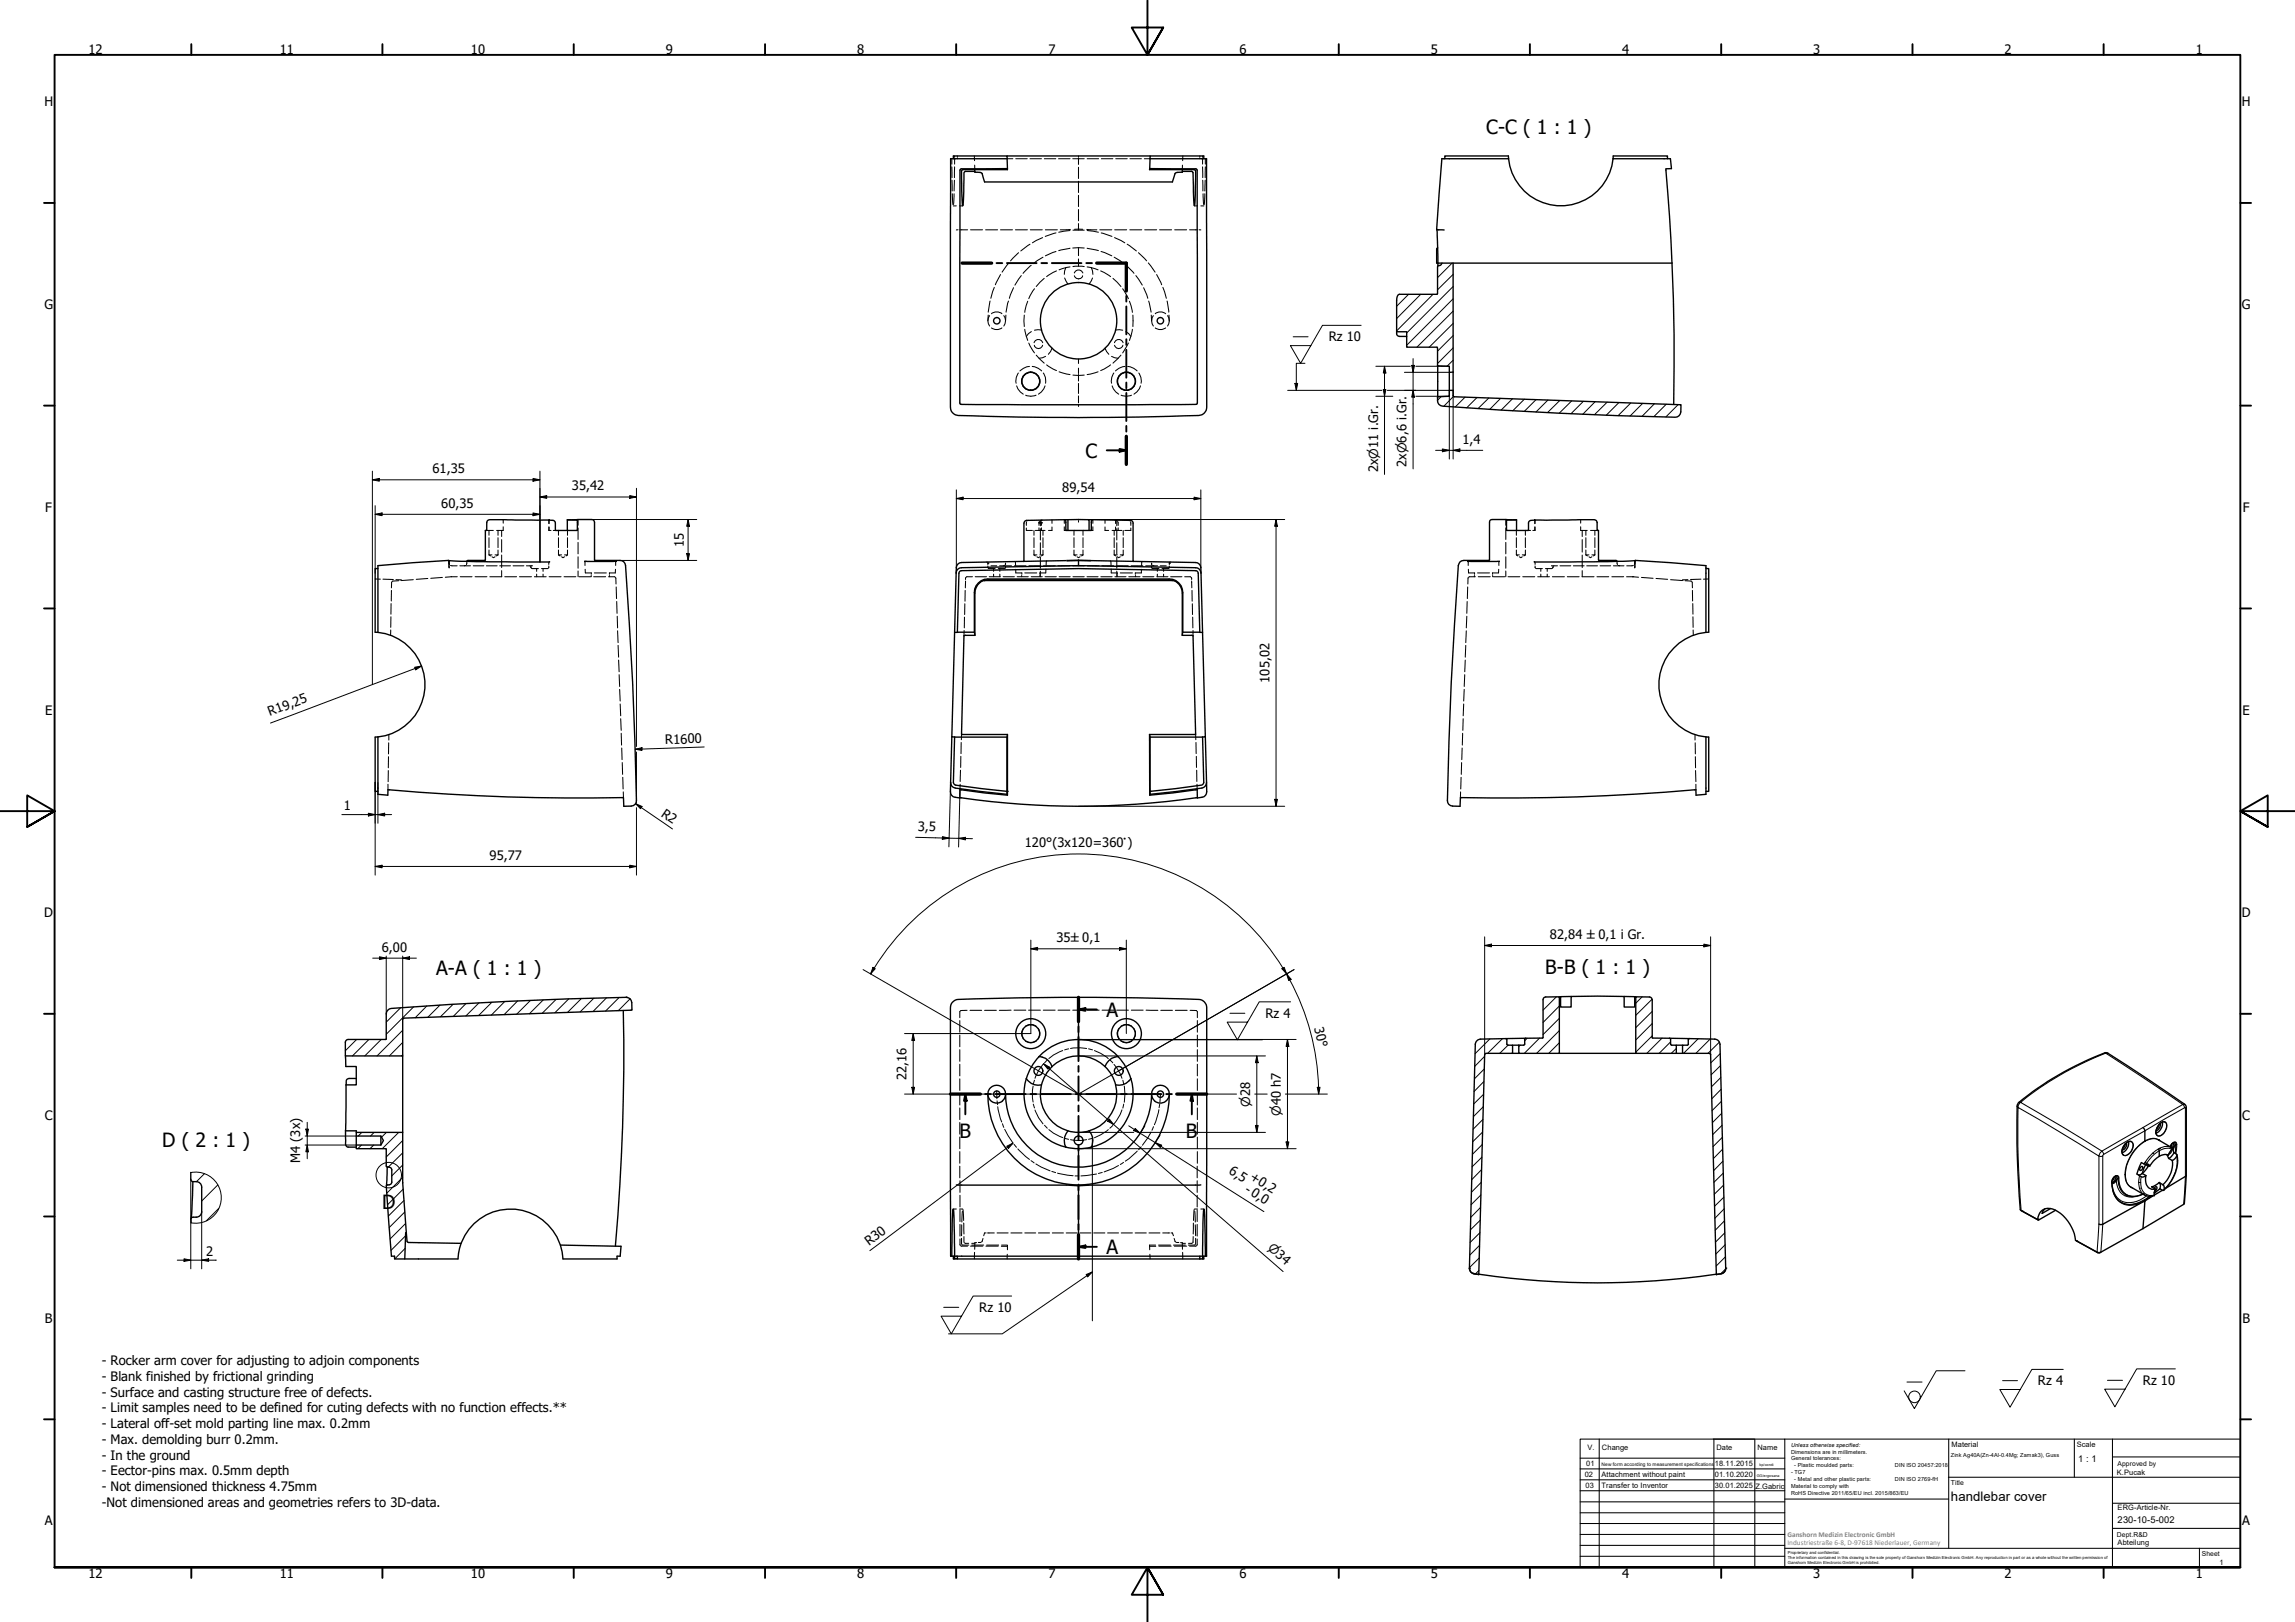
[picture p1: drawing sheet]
<svg xmlns="http://www.w3.org/2000/svg" width="841mm" height="594mm" viewBox="0 0 841 594" stroke-linecap="round" stroke-linejoin="round" font-family="sans-serif">
<defs><g id="words">
<g font-size="7.2">
<text x="544.6" y="49.2">C-C ( 1 : 1 )</text>
<text x="397.8" y="167.6">C</text>
<text x="159.8" y="357.3">A-A ( 1 : 1 )</text>
<text x="566.3" y="356.9">B-B ( 1 : 1 )</text>
<text x="405.4" y="372.4">A</text>
<text x="351.7" y="416.9">B</text>
<text x="434.6" y="416.9">B</text>
<text x="59.4" y="420.2">D ( 2 : 1 )</text>
<text x="140" y="442.7">D</text>
<text x="405.4" y="459.3">A</text>
</g>
<g font-size="4.8">
<text x="32.4" y="19.7">12</text>
<text x="102.5" y="19.7">11</text>
<text x="172.6" y="19.7">10</text>
<text x="244" y="19.7">9</text>
<text x="314.1" y="19.7">8</text>
<text x="384.2" y="19.7">7</text>
<text x="454.2" y="19.7">6</text>
<text x="524.3" y="19.7">5</text>
<text x="594.4" y="19.7">4</text>
<text x="664.5" y="19.7">3</text>
<text x="734.6" y="19.7">2</text>
<text x="804.7" y="19.7">1</text>
<text x="16.3" y="39">H</text>
<text x="821.5" y="39">H</text>
<text x="16.3" y="113.2">G</text>
<text x="821.6" y="113.2">G</text>
<text x="486.9" y="125.1">Rz 10</text>
<text x="535.9" y="162.5">1,4</text>
<text x="158.4" y="173.3">61,35</text>
<text x="505" y="173" transform="rotate(-90 505 173)">2x⌀11 i.Gr.</text>
<text x="515.4" y="171" transform="rotate(-90 515.4 171)">2x⌀6,6 i.Gr.</text>
<text x="209.5" y="179.6">35,42</text>
<text x="161.7" y="186">60,35</text>
<text x="389.3" y="180.2">89,54</text>
<text x="16.6" y="187.4">F</text>
<text x="821.9" y="187.4">F</text>
<text x="250.6" y="200.4" transform="rotate(-90 250.6 200.4)">15</text>
<text x="465.2" y="250.1" transform="rotate(-90 465.2 250.1)">105,02</text>
<text x="16.5" y="261.7">E</text>
<text x="98.9" y="262.4" transform="rotate(-21 98.9 262.4)">R19,25</text>
<text x="821.8" y="261.7">E</text>
<text x="243.8" y="272.5" transform="rotate(-2 243.8 272.5)">R1600</text>
<text x="126" y="296.8">1</text>
<text x="242.1" y="298.8" transform="rotate(35 242.1 298.8)">R2</text>
<text x="336.4" y="304.3" transform="rotate(1 336.4 304.3)">3,5</text>
<text x="375.5" y="310.2">120°(3x120=360°)</text>
<text x="179.4" y="315">95,77</text>
<text x="16.2" y="336">D</text>
<text x="821.5" y="336">D</text>
<text x="387.2" y="345.1">35±0,1</text>
<text x="568" y="344">82,84 ±0,1 i Gr.</text>
<text x="139.9" y="348.5">6,00</text>
<text x="463.7" y="372.8">Rz 4</text>
<text x="481.6" y="376.7" transform="rotate(77 481.6 376.7)">30°</text>
<text x="332.2" y="395.6" transform="rotate(-90 332.2 395.6)">22,16</text>
<text x="16.4" y="410.2">C</text>
<text x="821.7" y="410.2">C</text>
<text x="110" y="426" transform="rotate(-90 110 426)">M4 (3x)</text>
<text x="450.1" y="429.8" transform="rotate(32 450.1 429.8)">6,5</text>
<text x="457.7" y="431.9" transform="rotate(32 457.7 431.9)">+0,2</text>
<text x="455.9" y="436.5" transform="rotate(32 455.9 436.5)">- 0,0</text>
<text x="75.6" y="460">2</text>
<text x="318.5" y="456.3" transform="rotate(-37 318.5 456.3)">R30</text>
<text x="16.4" y="484.5">B</text>
<text x="358.8" y="480.5">Rz 10</text>
<text x="821.8" y="484.5">B</text>
<text x="37.3" y="500">- Rocker arm cover for adjusting to adjoin components</text>
<text x="37.3" y="505.7">- Blank finished by frictional grinding</text>
<text x="746.8" y="507.4">Rz 4</text>
<text x="785.3" y="507.3">Rz 10</text>
<text x="37.3" y="511.5">- Surface and casting structure free of defects.</text>
<text x="37.3" y="517.2">- Limit samples need to be defined for cuting defects with no function effects.**</text>
<text x="37.3" y="523">- Lateral off-set mold parting line max. 0.2mm</text>
<text x="37.3" y="528.8">- Max. demolding burr 0.2mm.</text>
<text x="37.3" y="534.6">- In the ground</text>
<text x="37.3" y="540.3">- Eector-pins max. 0.5mm depth</text>
<text x="37.3" y="546.1">- Not dimensioned thickness 4.75mm</text>
<text x="37.3" y="551.9">-Not dimensioned areas and geometries refers to 3D-data.</text>
<text x="714.9" y="549.6">handlebar cover</text>
<text x="16.4" y="558.7">A</text>
<text x="821.7" y="558.7">A</text>
<text x="32.4" y="577.9">12</text>
<text x="102.5" y="577.9">11</text>
<text x="172.6" y="577.9">10</text>
<text x="244" y="577.9">9</text>
<text x="314.1" y="577.9">8</text>
<text x="384.2" y="577.9">7</text>
<text x="454.2" y="577.9">6</text>
<text x="524.3" y="577.9">5</text>
<text x="594.4" y="577.9">4</text>
<text x="664.5" y="577.9">3</text>
<text x="734.6" y="577.9">2</text>
<text x="804.7" y="577.9">1</text>
</g>
<g font-size="4.6">
<text x="458.2" y="405.3" transform="rotate(-90 458.2 405.3)">⌀28</text>
<text x="469.4" y="408.7" transform="rotate(-90 469.4 408.7)">⌀40 h7</text>
<text x="464.3" y="457.4" transform="rotate(41 464.3 457.4)">⌀34</text>
</g>
<g font-size="3.4">
<text x="761.6" y="535.5">1 : 1</text>
<text x="776" y="557.9">230-10-5-002</text>
</g>
<g font-size="2.7">
<text x="581.8" y="531">V.</text>
<text x="587.1" y="531.1">Change</text>
<text x="629" y="531.1">Date</text>
<text x="644" y="531.1">Name</text>
<text x="715.1" y="530.1">Material</text>
<text x="761" y="530.1">Scale</text>
<text x="581.2" y="536.9">01</text>
<text x="628.4" y="537.1">18.11.2015</text>
<text x="580.8" y="540.8">02</text>
<text x="581" y="545.1">03</text>
<text x="586.9" y="541.1">Attachment without paint</text>
<text x="586.9" y="545.1">Transfer to Inventor</text>
<text x="628.4" y="541.1">01.10.2020</text>
<text x="628.4" y="545.1">30.01.2025</text>
<text x="643.3" y="545.4">Z.Gabric</text>
<text x="775.8" y="540.1">K.Pucak</text>
<text x="776" y="553.1">ERG-Article-Nr.</text>
<text x="776" y="566">Abteilung</text>
<text x="813.4" y="573.2">1</text>
</g>
<g font-size="2.7" fill="#808080">
<text x="655" y="562.9">Ganshorn Medizin Electronic GmbH</text>
<text x="655" y="565.7">Industriestraße 6-8, D-97618 Niederlauer, Germany</text>
</g>
<g font-size="2.5">
<text x="776" y="536.9">Approved by</text>
<text x="714.9" y="543.8">Title</text>
<text x="775.8" y="562.9">Dept.R&amp;D</text>
<text x="806.9" y="569.9">Sheet</text>
</g>
<g font-size="2">
<text x="656.3" y="529.9">Unless otherwise specified:</text>
<text x="656.3" y="532.4">Dimensions are in millimeters.</text>
<text x="714.9" y="533.8">Zink Ag40A(Zn-4Al-0.4Mg; Zamak3), Guss</text>
<text x="656.3" y="534.9">General tolerances:</text>
<text x="656.3" y="539.9">- TG7</text>
<text x="657.5" y="537.4">- Plastic moulded parts:</text>
<text x="694.4" y="537.4">DIN ISO 20457:2018</text>
<text x="656.3" y="544.9">Material to comply with</text>
<text x="657.5" y="542.4">- Metal and other plastic parts:</text>
<text x="694.4" y="542.4">DIN ISO 2769-fH</text>
<text x="656.3" y="547.4">RoHS Directive 2011/65/EU incl. 2015/863/EU</text>
</g>
<text font-size="1.8" x="586.9" y="537">New form according to measurement specifications</text>
<g font-size="1.5">
<text x="655.2" y="569.2">Proprietary and confidential.</text>
<text x="655.2" y="571">The information contained in this drawing is the sole property of Ganshorn Medizin Electronic GmbH. Any reproduction in part or as a whole without the written permission of</text>
<text x="655.2" y="572.9">Ganshorn Medizin Electronic GmbH is prohibited.</text>
</g>
<g font-size="1.3">
<text x="644.8" y="537">kp/condi</text>
<text x="643.8" y="541.1">GG/ergosana</text>
</g>
</g></defs>
<!-- layer: Hatch (ISO) -->
<g fill="none" stroke="#000" stroke-width=".37">
<path d="M532.1 96.4l-5.3 5.3M516.2 107.8l-4.4 4.4M520.6 107.8l-8.8 8.9M525.1 107.8l-13.3 13.4M532.5 118.5l-8.8 8.7M532.5 114l-13.3 13.2M532.5 109.4l-17 17.1M532.5 104.9l-17 17.1M532.5 100.5l-5.7 5.6M532.5 131.9l-2.2 2.2M532.5 127.4l-5.7 5.7M532.5 122.9l-5.7 5.7"/>
<path d="M528.1 145.3l-1.3 1.3M532.6 145.2l-3.5 3.6M536.9 145.5l-3.6 3.6M541.2 145.6l-3.7 3.8M545.6 145.8l-3.9 3.8M549.9 145.9l-4 4.1M554.2 146.1l-4.1 4.1M558.6 146.2l-4.2 4.3M562.9 146.3l-4.3 4.4M567.2 146.5l-4.3 4.4M571.6 146.7l-4.5 4.4M575.9 146.8l-4.5 4.6"/>
<path d="M580.3 147l-4.6 4.5M584.6 147.1l-4.6 4.6M589 147.3l-4.7 4.6M593.3 147.4l-4.7 4.7M597.6 147.6l-4.6 4.6M602 147.7l-4.7 4.7M606.3 147.9l-4.6 4.6M610.6 148.1l-4.5 4.5M615 148.2l-4.5 4.5M146.7 369.2l-5.2 5.2M147.6 377.4l-9.4 9.4M151.6 368.8l-10.1 10"/>
<path d="M156.4 368.5l-4.3 4.3M161.2 368.1l-4.4 4.5M166.1 367.8l-4.7 4.6M170.8 367.6l-4.7 4.7M175.5 367.3l-4.7 4.8M180.3 367.1l-4.9 4.9M185 366.8l-4.9 5M189.7 366.6l-5 5M194.4 366.4l-5 5M199.1 366.2l-5.1 5.1M203.8 366l-5.1 5.1M208.4 365.9l-5.1 5"/>
<path d="M213 365.7l-5 5.1M217.6 365.6l-5 5M222.2 365.5l-4.9 5M226.9 365.4l-5 4.9M230.9 365.9l-4.3 4.3M231.6 369.7l-.4 .3M570.4 365.1l-4.9 4.9M571.4 377.5l-8.3 8.3M571.4 373l-5.9 5.9M571.4 368.5l-5.9 6M601.8 365.1l-2.4 2.3M605.4 366l-6 5.9"/>
<path d="M605.5 374.9l-6.1 6M605.5 379.4l-6.1 6M605.5 370.4l-6.1 6M130.7 380.7l-4.1 4.1M135.2 380.7l-6 6.1M139.7 380.7l-6 6.1M147.6 386.3l-.5 .5M147.6 381.8l-4.9 5M543.8 396.1l-3.6 3.7M543.9 391.6l-3.6 3.5M544 386.9l-3.6 3.7M546 380.5l-5.4 5.4"/>
<path d="M550.5 380.5l-5.4 5.3M552.6 382.8l-3 3M554.3 385.6l-.2 .2M557.1 382.8l-.5 .5M559.6 380.3l-.9 .9M564.2 380.2l-5.6 5.6M571.4 381.9l-3.8 3.9M609.1 380.2l-5.6 5.6M612.2 381.6l-4.2 4.2M614.3 384l-1.8 1.8M622.3 380.5l-5.3 5.3M626.7 380.5l-5.2 5.3"/>
<path d="M630 381.7l-4.1 4.1M630.4 385.9l-3.5 3.4M630.5 390.3l-3.4 3.4M630.6 394.6l-3.4 3.5M630.7 399l-3.4 3.4M132.5 419.4l-1.4 1.3M132.6 414.8l-1.3 1.3M137 419.4l-1.4 1.3M137.1 414.8l-1.3 1.3M141.6 414.8l-1.8 1.7M146.1 414.8l-6 5.9M147.6 417.7l-6.1 6.1"/>
<path d="M543.2 419.2l-3.6 3.6M543.3 414.6l-3.6 3.6M543.4 410l-3.6 3.6M543.6 405.4l-3.7 3.6M543.7 400.8l-3.6 3.5M630.8 403.4l-3.4 3.4M630.9 407.8l-3.4 3.4M631.1 412.2l-3.5 3.4M631.2 416.5l-3.4 3.5M74.9 429.9l-2.9 2.9M79.8 434l-5.9 5.9M147.6 431.2l-5.9 5.8"/>
<path d="M147.6 426.7l-4 4M147.6 422.2l-5.3 5.3M147.8 435.5l-5.8 5.7M148 439.7l-5.7 5.7M542.7 437.7l-3.6 3.5M542.8 433l-3.6 3.7M542.9 428.4l-3.5 3.6M543.1 423.8l-3.7 3.6M631.3 420.9l-3.4 3.4M631.4 425.3l-3.4 3.4M631.5 429.7l-3.4 3.3M631.6 434.1l-3.4 3.3"/>
<path d="M631.8 438.4l-3.5 3.4M80.1 442.6l-4.5 4.5M148.3 443.9l-5.7 5.7M148.5 457.2l-3.8 3.9M148.7 452.6l-5.4 5.3M148.7 448.1l-5.8 5.7M542.2 456.1l-3.6 3.6M542.4 451.5l-3.7 3.6M542.5 446.9l-3.6 3.5M542.5 442.2l-3.5 3.7M631.8 442.8l-3.3 3.4M632 447.1l-3.4 3.5"/>
<path d="M632.1 451.5l-3.5 3.4M632.2 455.9l-3.4 3.4M542 465.3l-1.3 1.3M542.1 460.7l-3.6 3.6M632.3 460.3l-3.4 3.4M632.4 464.7l-1.8 1.8"/>
</g>
<!-- layer: Hidden (ISO) -->
<g fill="none" stroke="#000" stroke-width=".38">
<path d="M348.8 58.1v2M349.8 57.1v.4M349.8 57.8v2.3M350.8 57.1v.4M350.8 57.8v.3M357.1 57.1v1.7M369.1 58.1h2.1M372.2 58.1h4.2M377.4 58.1h4.2M382.7 58.1h4.2M387.9 58.1h4.2M393.1 58.1h2.1v2.1"/>
<path d="M395.2 57.8v.3h2.1M395.2 57.1v.4M398.4 58.1h4.2M403.6 58.1h4.2M408.9 58.1h4.2M414.1 58.1h4.2M419.4 58.1h2M433.5 57.1l-.1 1.7M439.7 57.1v.4M439.7 57.8v.3M440.7 57.1v.4M440.7 57.8v2.3"/>
<path d="M441.7 58.1v2M348.8 61.1l.1 4M348.9 66v3.9M349 71l.2 3.9M349.3 75.4h1.2M349.6 71l-.2 3.9M349.8 66l-.2 3.9M349.8 61.1v4M351.7 75.4h1.1M357.2 60.5v1.6M395.2 61.2v4.2M395.2 66.4v4.1"/>
<path d="M395.2 71.5v4.2M395.2 76.7v4.2M433.3 60.5v1.6M437.7 75.4h1.1M440.1 75.4h1.1M440.7 61.1l.1 4M440.8 66v3.9M440.9 71l.2 3.9M441.5 71l-.2 3.9M441.6 66l-.1 3.9M441.7 61.1l-.1 4M351.1 84.2h-.6"/>
<path d="M351.7 84.2h2.9M355.7 84.2h4.3M361.2 84.2h4.4M366.6 84.2h4.4M369.7 96.3l-2.5 3.4M372.1 84.2h4.4M373.3 92.6l-3 2.9M377.4 89.4l-3.3 2.5M377.6 84.2h4.4M377.9 97.2l-3 2.9M382.1 87l-3.8 1.9M382.2 94.2l-3.5 2.4"/>
<path d="M383.1 84.2h4.4M387 92.1l-3.9 1.6M387 85.3l-4 1.3M387.2 99.2l-3.7 2.1M390.6 98l-.6 2.5M392.1 97.8l-4 1M392.1 90.9l-4.1 .9M392.1 84.4l-4.1 .7M392.2 84l-3.6 .2M393.1 90.8h4.2M393.2 97.6h4.1M393.2 84.3h4.1"/>
<path d="M393.7 100a1.63 1.63 0 0 1 1.6-1.1 1.63 1.63 0 0 1 1.5 1.1M393.8 84h2.9M395.2 81.9v2.1M395.2 84.2h.1M395.2 90.7v.2M395.2 91v2.6M395.2 94.8v2.7M398.3 84l3.7 .2M398.4 97.8l4 1M398.4 90.9l4.1 .9M398.4 84.4l4.1 .7M399.9 98l.6 2.5"/>
<path d="M403 84.2h4.4M403.4 99.2l3.6 2.1M403.5 92.1l3.9 1.6M403.5 85.3l4 1.3M408.3 94.2l3.5 2.4M408.4 87l3.8 1.9M408.5 84.2h4.4M412.6 97.2l2.9 2.9M413.1 89.4l3.3 2.5M414 84.2h4.4M417.2 92.6l3 2.9M419.5 84.2h4.4"/>
<path d="M420.8 96.3l2.5 3.4M424.9 84.2h4.4M430.5 84.2h4.3M435.9 84.2h2.9M439.4 84.2h.7M362.1 115.4l-.1 2.1M362.6 115.6a3.2 3.2 0 0 0 0 3.8M362.8 110.3l-.7 4M363.3 114.9a2.97 2.97 0 0 1 3.9 0M364.4 105.3l-1.3 4M366.6 100.6l-1.9 3.7M367.9 115.6l.6 1.9"/>
<path d="M368.5 117.5l-.6 1.9M368.6 115.4l-.1 2.1M369.6 110.3l-.9 4M371.4 105.4l-1.5 3.9M374.3 100.9l-2.4 3.5M375.3 115.4v4.2M376.6 110.3l-1.1 4.1M379.1 105.8l-2.1 3.6M382.7 102l-3 2.9M390.1 101.8l1.3 2.2M393.7 101a1.59 1.59 0 0 0 1.5 1.1 1.59 1.59 0 0 0 1.5-1.1M400.4 101.8l-1.3 2.2"/>
<path d="M407.9 102l2.9 2.9M411.4 105.8l2.1 3.6M413.9 110.3l1.1 4.1M415.2 115.4v4.2M416.2 100.9l2.4 3.5M419.1 105.4l1.5 3.9M420.9 110.3l.9 4M421.9 115.4l.1 2.1M422.7 115.6a3.2 3.2 0 0 0 0 3.8M423.4 114.9a2.97 2.97 0 0 1 3.8 0M423.9 100.6l1.8 3.7M426.1 105.3l1.3 4"/>
<path d="M427.7 110.3l.6 4M427.9 115.6l.6 1.9M428.4 115.4l.1 2.1M428.5 117.5l-.6 1.9M363.3 120.1a3.2 3.2 0 0 0 3.9 0M373.2 136.6a4.7 4.7 0 0 0-.8 3.8M375.5 120.6l1.1 4.1M377 125.6l2.1 3.7M377.3 134.2a5.8 5.8 0 0 0-3.5 1.7M378 121.4l-1.1 .8-.8 1M378.3 134.2a5.3 5.3 0 0 1 3.4 1.7M379 125.5a1.61 1.61 0 0 1 1.5-1.2 1.61 1.61 0 0 1 1.6 1.2"/>
<path d="M379 126.5a1.57 1.57 0 0 0 1.6 1.2 1.57 1.57 0 0 0 1.5-1.2M379.7 130.1l3 2.9M381.6 120.9h-2.5M382.3 136.6a4.7 4.7 0 0 1 .9 3.8M383.2 130.5l-2.5 .7M383.5 133.6l3.7 2.1M385.5 127.5l-.5 1.2-.8 1.1M388.1 136.2l4 1M393.2 137.4h4.1M395.2 131.5v1.6M395.2 134.8v2M395.2 137.1v2.4"/>
<path d="M402.4 136.2l-4 1M404.9 127.5l1.4 2.3M407 133.6l-3.6 2.1M407.4 130.5l2.4 .7M408.2 136.6a4.7 4.7 0 0 0-.8 3.8M408.4 126.5a1.57 1.57 0 0 0 1.6 1.2 1.57 1.57 0 0 0 1.5-1.2M408.4 125.5a1.61 1.61 0 0 1 1.6-1.2 1.61 1.61 0 0 1 1.5 1.2M408.8 120.9h2.6M410.8 130.1l-2.9 2.9M412.2 134.2a5.3 5.3 0 0 0-3.4 1.7M412.6 121.4l1 .8 .8 1M413.3 134.2a5.3 5.3 0 0 1 3.4 1.7"/>
<path d="M413.5 125.6l-2.1 3.7M415 120.6l-1.1 4.1M417.3 136.6a4.7 4.7 0 0 1 .8 3.8M423.4 120.1a3.2 3.2 0 0 0 3.8 0M372.6 141.3l1.3 2.2 1.1 .9M375.9 144.8a5 5 0 0 0 3.8 0M383 141.3l-1.4 2.2-1 .9M395.2 140.4v3.7M395.2 145v2.5M395.2 148.2v.7M407.5 141.3l1.4 2.2 1.1 .9M410.8 144.8a5 5 0 0 0 3.9 0"/>
<path d="M418 141.3l-1.4 2.2-1.1 .9M178.4 194.3h2.4M179.2 194.3v1.8M179.2 196.9v3.7M182.5 194.3v1.8M182.5 196.9v3.7M183.8 194.3v2.2M183.8 197.6v4.6M184.4 192.9v1.4h-2.4M184.4 190.3v1.3M201.1 193v1.3h.8M201.1 190.5v1.2"/>
<path d="M201.2 190.5v1.3M201.2 193v1.3M202.8 194.3h.7M204.7 194.3v1.8M204.7 196.9v3.7M208 194.3v1.8M208 196.9v3.7M211.8 190.3v2.1M211.8 193.4v4.2M211.8 198.7v4.2M376.1 193.4v.9h2.2M376.2 191.1l-.1 1.3"/>
<path d="M376.9 190.6l-.5 .1M378.9 194.3v1.8M378.9 196.9v3.7M379.4 194.3h3.6M380.7 193.3v1M380.9 191l-.2 1.4M381.3 190.5v2.1M381.3 193.6v4.2M381.3 198.8v4.2M381.6 191.2v1.2M381.6 190.5v.4M381.6 193.3v1"/>
<path d="M382 190.5l-.6 .2M382.2 194.3v1.8M382.2 196.9v3.7M385.5 190.4v1.3M385.5 193v1.3h-1.3M390 192.9v1.4h.2M390 190.3v1.4M390.4 194.3h.2M393.6 194.3v1.8M393.6 196.9v3.7M395.2 190.3v.3M395.2 190.9v.3"/>
<path d="M396.9 194.3v1.8M396.9 196.9v3.7M399.9 194.3h.2M400.5 192.9v1.4h-.2M400.5 190.3v1.4M404.9 193v1.3h1.4M404.9 190.4v1.3M407.5 194.3h3.6M408.3 194.3v1.8M408.3 196.9v3.7M408.6 190.5l.5 .2M408.8 190.5v1.2"/>
<path d="M408.8 193v1.3M409.3 190.5v2.1M409.3 193.6v4.2M409.3 198.8v4.2M409.6 191l.2 1.4M409.8 193.3v1M411.6 194.3v1.8M411.6 196.9v3.7M413.6 190.6l.5 .1M414.3 191.1l.1 1.3M414.4 193.4v.9h-2.2M551.8 190.3v2.1"/>
<path d="M551.8 193.4v4.2M551.8 198.7v4.2M555.7 194.3v1.8M555.7 196.9v3.7M559 194.3v1.8M559 196.9v3.7M560.1 194.3h.8M562.4 190.5v1.3M562.4 193v1.3M562.5 193v1.3h-.8M562.5 190.5v1.2M579.2 192.9v1.4h2.5"/>
<path d="M579.2 190.3v1.3M579.8 194.3v2.2M579.8 197.6v4.6M581.2 194.3v1.8M581.2 196.9v3.7M582.9 194.3h2.4M584.5 194.3v1.8M584.5 196.9v3.7M137.5 212.1h1.9M140.3 212.1l3.8 .2M143.4 216.3v3.8M143.6 213.1l-.2 2.2"/>
<path d="M145.1 212.3l1.9 .1M146.1 212.7l-2.4 .3M147 212.6h.1M151.4 212.3l-4.3 .3M156.8 211.9l-4.3 .3M162.1 211.5l-4.2 .3M164.5 205.4h.1M164.5 206v.7M164.5 207.3l.1 .6M164.5 205.5l.1 .3M164.6 206l.1 .8M165.1 207.1l2.4 .1"/>
<path d="M167.6 211.2l-4.4 .2M168.5 207.2h3.9M168.7 211.2h4.3M170.6 207.1l-.5 .1M171.1 205.6v.2M171.1 206l-.2 .8M173.4 207.2h3.9M174.1 211.2h4.3M178.2 207.2h4M179.2 203.2h1.1M179.2 203.2l.6 .4M179.2 201.5v1.7"/>
<path d="M180.3 203.9l.5 .4 .6-.4M181.4 203.2h1.1M182.5 203.2l-.6 .4M182.5 201.5v1.7M183.1 207.2h4M183.8 209l.1 2.2h-4.4M183.8 203.3v4.6M185 211.2h4.3M188 207.2h4M190.4 211.2h4.4M192.9 207.2h2.2M194.2 207.2l.2 .2"/>
<path d="M194.5 207.5l.2 .6M194.8 208.2l2.5 .1M195.8 211.2h4.4M196.7 208.3v1M196.7 210.3v.9M199 208.3v1M199 210.3v.9M200.9 208.2l-2.5 .1M201.1 207.3l-.1 .8M201.2 206l-.1 .7M201.2 211.2h4.4M201.4 205.8l-.2 .1"/>
<path d="M204.7 203.2h1.1M204.7 203.2l.5 .4M204.7 201.5v1.7M205.8 203.9l.5 .4 .6-.4M206.7 211.2h4.3M206.9 203.2h1.1M208 203.2l-.5 .4M208 201.5v1.7M211.8 203.9v4.2M211.8 209.1v2.1M212.2 211.2h4.3M214.2 205.6l.2 .2"/>
<path d="M214.4 205.8v1.3M214.4 208.5l.1 1.3h2.2v.5M216.4 205.6h-2.2l.2 .2M216.7 210.8v.4M217.6 211.2h4.3M217.6 205.6h4.8M217.8 209.8h4.4M223 211.2l2.4 .2M223.3 210.8v.4M223.6 205.6h2.2l-.2 .2M225.6 208.5l-.1 1.3h-2.2v.5M225.6 211.5l.1 2.4"/>
<path d="M225.6 205.8v1.3M225.7 205.7l-.1 .1M225.8 205.6h-.1M225.8 215l.1 4.2M353.7 216.3l-.1 3.9M353.8 212.8v2.5M353.9 211.5l-.1 .8M356.4 211.2l-2.3 .2M357.4 211.2h4.1M361.6 205.8l.2 .1M361.9 206l.1 .2M362 206.3v.5"/>
<path d="M362 207.3l.1 .8M362.2 208.2l2.5 .1M362.5 211.2h4.1M363.2 207.2h2.1M364.1 208.3v1M364.1 210.3v.9M366.3 207.2h4.3M366.4 208.3v1M366.4 210.3v.9M367.6 211.2h4.1M368.1 207.1l-.4 .1M368.3 208.2l-2.5 .1"/>
<path d="M368.4 206.7l.1-.4v.5M368.5 207.3l-.1 .8M371.7 207.2h4.3M371.9 205.6l.3 1.6M372.2 208.5v1.3h2.3v.5M372.7 211.2h4.1M374.4 210.8v.4M375.5 209.8h4.4M377.1 207.2h4.2M377.9 211.2h4.1M378.9 203.2h1.1M378.9 203.2l.5 .4"/>
<path d="M378.9 201.5v1.7M380 203.9l.6 .4 .5-.4M381.1 203.2h1.1M381.1 210.8v.4M381.3 204v4.1M381.3 209.2v2M382.2 203.2l-.6 .4M382.2 201.5v1.7M382.4 207.2h4.3M383 211.2h4.1M383.3 208.4l-.1 1.4h-2.1v.5M383.4 205.6l-.1 1.4"/>
<path d="M383.6 205.5h-.1M387.7 207.2h4.3M388.1 211.2h4.1M393.1 207.2h4.3M393.2 211.2h4.1M393.6 203.2h1.1M393.6 203.2l.5 .4M393.6 201.5v1.7M394.7 203.9l.5 .4 .6-.4M395.2 205.3v.1M395.2 205.5v.1M395.8 203.2h1.1"/>
<path d="M396.9 203.2l-.5 .4M396.9 201.5v1.7M398.3 211.2h4.1M398.5 207.2h4.2M403.4 211.2h4.1M403.8 207.2h4.3M406.9 205.5l.3 1.5M407.2 208.4v1.4h2.2v.5M408.3 203.2h1.1M408.3 203.2l.6 .4M408.3 201.5v1.7M408.6 211.2h4"/>
<path d="M409.2 207.2h4.2M409.3 204v4.1M409.3 209.2v2M409.4 203.9l.6 .4 .5-.4M409.4 210.8v.4M410.5 203.2h1.1M410.5 209.8h4.5M411.6 203.2l-.5 .4M411.6 201.5v1.7M413.6 211.2h4.2M414.5 207.2h4.3M416.1 210.8v.4"/>
<path d="M418.3 208.5v1.3h-2.2v.5M418.6 205.6l-.3 1.6M418.8 211.2h4M419.9 207.2h4.3M422 207.3l.1 .8M422.1 206.7l-.1-.4v.5M422.2 208.2l2.5 .1M422.4 207.1l.4 .1M423.9 211.2h4.1M424.1 208.3v1M424.1 210.3v.9M425.2 207.2h2.2"/>
<path d="M426.4 208.3v1M426.4 210.3v.9M428.3 208.2l-2.5 .1M428.5 206.3v.5M428.5 207.3l-.1 .8M428.6 206l-.1 .2M428.9 205.8l-.2 .1M429 211.2h4.1M434.1 211.2l2.3 .2M436.6 211.5l.1 .8M436.7 212.8l.1 2.5M436.8 216.3l.1 3.9"/>
<path d="M537.8 205.6h.1M537.8 215l-.1 4.2M538 205.7v.1M538 205.8v1.3M538.1 208.5l.1 1.3h2.2l-.1 .5M538.1 211.5l-.2 2.4M540.1 205.6h-2.3l.2 .2M540.3 210.8v.4M540.6 211.2l-2.4 .2M541.3 205.6h2.3M541.5 209.8h4.3M541.7 211.2h4.4"/>
<path d="M547 210.8v.4M547.2 211.2h4.3M549.2 208.5l-.1 1.3h-2.2l.1 .5M549.3 205.7v1.4M549.5 205.6h-.1M551.8 203.9v4.2M551.8 209.1v2.1M552.6 211.2h4.4M555.7 203.2h1.1M555.7 203.2l.5 .4M555.7 201.5v1.7M556.8 203.9l.5 .4 .5-.4"/>
<path d="M557.8 203.2h1.2M558 211.2h4.4M559 203.2l-.6 .4M559 201.5v1.7M562.2 205.8l.2 .1M562.5 206v.7M562.5 207.3l.2 .8M562.8 208.2l2.4 .1M563.5 211.2h4.3M564.6 208.3v1M564.6 210.3v.9M567 208.3v1"/>
<path d="M567 210.3v.9M568.6 207.2h.1M568.7 207.2h2M568.8 208.2l-2.4 .1M568.9 211.2h4.4M569.2 207.5l-.2 .6M569.5 207.2l-.2 .2M571.7 207.2h3.9M574.4 211.2h4.3M576.6 207.2h3.9M579.8 211.2h4.3M579.8 203.3v4.6"/>
<path d="M579.8 209v2.2M581.2 203.2h1.1M581.2 203.2l.5 .4M581.2 201.5v1.7M581.5 207.2h3.9M582.3 203.9l.5 .4 .6-.4M583.4 203.2h1.1M584.5 203.2l-.6 .4M584.5 201.5v1.7M585.2 211.2h4.3M586.4 207.2h3.8M590.7 211.2h4.3"/>
<path d="M591.2 207.2h3.9M592.6 205.6v.2M592.6 206l.1 .8M593.1 207.1l.4 .1M596.1 211.2l4.4 .2M598.6 207.1l-2.5 .1M599.1 206l-.2 .8M599.1 206v.7M599.1 207.3v.6M599.1 205.5v.3M599.2 205.3h.1M601.5 211.5l4.3 .3"/>
<path d="M606.9 211.9l4.2 .3M612.2 212.3l4.3 .3M616.6 212.6h.1M617.5 212.7l2.5 .3M618.6 212.3l-2 .1M620.1 213.1l.1 2.2M620.2 216.3l.1 3.8M623.3 212.1l-3.8 .2M626.2 212.1h-1.9M143.2 230.7l-.1 2M143.3 225.9l-.1 3.9M143.3 221.1v3.9"/>
<path d="M226 220.3l.1 4.3M226.2 225.7l.1 4.3M226.3 231l.2 4.4M226.5 236.4l.2 4.3M353.3 230.9v2M353.4 226v4M353.6 221.1l-.1 4M436.9 221.1l.1 4M437.1 226v4M437.2 230.9v2M537.1 236.4l-.1 4.3M537.3 231l-.2 4.4"/>
<path d="M537.5 225.7l-.2 4.3M537.7 220.3l-.2 4.3M620.3 221.1l.1 3.9M620.4 225.9l.1 3.9M620.5 230.7v2M226.7 241.8l.2 4.2M226.9 247.1l.2 4.3M227.1 252.5l.2 4.3M227.3 257.8l.2 4.4M536.4 257.8l-.2 4.4M536.6 252.5l-.2 4.3M536.8 247.1l-.2 4.3"/>
<path d="M537 241.8l-.2 4.2M142.4 277.1l-.1 4.1M142.4 272.1v4M142.5 269v2.1M227.5 263.2l.1 4.3M227.6 268.6l.2 4.3M227.8 274l.2 4.2M228 279.3l.2 4.3M352.1 277l-.1 4.1M352.2 271.9v4.1M352.4 268.9l-.1 2M438.1 268.9l.1 2"/>
<path d="M438.3 271.9v4.1M438.4 277l.1 4.1M535.6 279.3l-.1 4.3M535.8 274l-.1 4.2M536 268.6l-.1 4.3M536.2 263.2l-.1 4.3M621.2 269v2.1M621.2 272.1l.1 4M621.3 277.1v4.1M142.2 287.2v2.1M142.3 282.2l-.1 4.1M228.2 284.7l.1 4.3"/>
<path d="M228.4 290l.1 2.2M351.9 287.2l-.1 2.1M352 282.1l-.1 4.1M438.5 282.1l.1 4.1M438.7 287.2v2.1M535.2 290v2.2M535.4 284.7l-.1 4.3M621.3 282.2l.2 4.1M621.5 287.2v2.1M351.7 379.1v4.3M351.7 373.8v4.3M351.9 370.4l-.2 2.3"/>
<path d="M354.4 370l-2.4 .2M355.5 370h4.2M360.8 370h4.3M370.5 370h-4.3M371.6 370h4.3M375.1 376.7a3.1 3.1 0 0 0-.1 3.8M375.8 375.9a3.1 3.1 0 0 1 3.9 0M376.9 370h4.4M380.4 376.7a3.2 3.2 0 0 1 0 3.8M382.3 370h4.4M387.7 370h4.3M393.1 370h4.3"/>
<path d="M398.5 370h4.3M403.9 370h4.3M409.3 370h4.2M410.1 376.7a2.99 2.99 0 0 0 0 3.8M410.8 375.9a3.2 3.2 0 0 1 3.9 0M414.6 370h4.3M415.4 376.7a2.99 2.99 0 0 1 0 3.8M420 370h4.3M425.4 370h4.2M430.7 370h4.3M436.1 370l2.4 .2M438.7 370.4l.1 2.3"/>
<path d="M438.8 379.1v4.3M438.8 373.8v4.3M351.7 389.8v4.3M351.7 384.5v4.2M351.7 395.1v4.3M375.8 381.3a3.4 3.4 0 0 0 3.9 0M410.8 381.3a3.4 3.4 0 0 0 3.9 0M438.8 389.8v4.3M438.8 384.5v4.2M438.8 395.1v4.3M351.7 411.1v4.3M351.7 400.5v4.2"/>
<path d="M351.7 405.8v4.3M351.7 416.5v4.2M438.8 400.5v4.2M438.8 411.1v4.3M438.8 405.8v4.3M438.8 416.5v4.2M351.7 421.8v4.3M351.7 427.1v4.3M351.8 432.5v4.2M351.8 437.8v4.3M438.7 432.5v4.2M438.7 427.1v4.3"/>
<path d="M438.7 437.8v4.3M438.8 421.8v4.3M349.3 442.8h1.2M351.7 442.8h1.1M351.8 443.1v4.3M351.8 453.8l.1 2.4M351.8 448.5v4.2M352 456.3l2.6 .1M352.4 453.6v2.2M352.4 448.6v4M352.6 456h2.4M352.7 443.6l-.2 4"/>
<path d="M352.9 443l.2 4M353.1 448l.2 4M353.3 452.9l.1 2.2M353.6 455.3l1.4 .1M355.7 456.4h4.5M356.1 456h4.4M356.1 455.4h1.2M357.1 458.7v2.4M357.9 455.1h-.6l-.1 2.5M359.5 455l-1 .1M360.2 453.6l-.5 1.3M361.3 456.4h4.5"/>
<path d="M361.4 451.6h-.6l-.3 1M361.6 456h4.4M361.9 451.6h2.5M365.4 451.6h4M367 456.5h2.2M367 456h2.2v1.7M369.1 459.4v1.7M370.5 451.6h4M375.5 451.6h4M380.6 451.6h4M385.6 451.6h4.1M390.7 451.6h4"/>
<path d="M395.7 451.6h4.1M400.8 451.6h4.1M405.9 451.6h4M410.9 451.6h4.1M416 451.6h4.1M421.1 451.6h4M421.3 456.5h2.2M421.4 459.4v1.7M423.5 456h-2.2v1.7M424.6 456h4.3M424.7 456.4h4.5M426.1 451.6h2.5"/>
<path d="M429.1 451.6h.5l.4 1M430 456h4.4M430.3 453.6l.5 1.3M430.3 456.4h4.5M431 455l1 .1M432.6 455.1h.7v2.5M433.3 455.4h1.1M433.4 458.7l.1 2.4M436.9 455.3l-1.4 .1M437.3 452.9l-.2 2.2M437.3 448v4M437.6 443l-.2 4"/>
<path d="M437.7 442.8h1.1M437.8 443.6l.2 4M437.9 456h-2.4M438 448.6l.1 4M438.1 453.6v2.2M438.5 456.3l-2.6 .1M438.7 443.1v4.3M438.7 453.8l-.1 2.4M438.7 448.5v4.2M440.1 442.8h1.1"/>
</g>
<g fill="#000">
<circle cx="348.4" cy="58.1" r=".19"/>
<circle cx="214.4" cy="205.8" r=".19"/>
<circle cx="225.6" cy="205.8" r=".19"/>
<circle cx="362" cy="206.3" r=".19"/>
<circle cx="362" cy="206.2" r=".19"/>
<circle cx="395.2" cy="207.2" r=".19"/>
<circle cx="428.5" cy="206.3" r=".19"/>
<circle cx="428.5" cy="206.2" r=".19"/>
<circle cx="538" cy="205.8" r=".19"/>
<circle cx="549.3" cy="205.8" r=".19"/>
<circle cx="598.3" cy="211.2" r=".19"/>
<circle cx="352.4" cy="434.1" r=".19"/>
<circle cx="348.4" cy="460.1" r=".19"/>
<circle cx="349.8" cy="460.1" r=".19"/>
<circle cx="440.7" cy="460.1" r=".19"/>
</g>
<!-- layer: Visible (ISO) -->
<g fill="none" stroke="#000" stroke-width=".51">
<path d="M349.4 58.1v-1h19.7l.1 5h-16.4l-.3 .2-.1 7.3 .3 5.7a38.5 38.5 0 0 0 .6-9.5l.1-2.8 3.9-.2-.1-.7M369.1 58.1h-20.7l-.1 91a3 3 0 0 0 2.9 3.1 1192.6 1192.6 0 0 0 88.7-.1l1.5-.9 .6-.9 .2-1.2v-91h-20.8M369.1 57.1h52.3M421.4 58.1l-.1 4h16.3l.4 .2v9.1l-.3 3.9-.5-12-.5-.5h-3.4v-.7M421.4 58.1v-1h19.7v1M529.5 58.1v-1h23.3v1M552.8 58.1a19.2 19.2 0 0 0 19.2 17.3 19.2 19.2 0 0 0 19.1-17.3M552.8 58.1h-24.4l-1.9 25.8M591.1 58.1h21l.4 3.7h-1.9l-.1 .5 1.3 17.1 .9 17M591.1 58.1l.1-1h19.9v1M357.3 62.8v.3l2.5 .3 1 3.2h68.8l1.1-3.2 2.6-.3v-.3M369.2 61.8h-16.9l-.5 .5-.1 85.3 .5 .5 64.2 .1 22.3-.2v-85.7l-.5-.5h-16.9"/>
<path d="M526.9 90.8l-.4 .4v5.2h86.2M528.4 96.4l-.3 .5-.9 .4-.4 .5v9.6l-.2 .4h-13.8a2.11 2.11 0 0 0-1 2.3v11.4h3.7v5.7h11.1l.2 6.6M529.2 84.2h-2.7v-.3l.4 13.5M532.5 96.4v46.6M612.7 96.4a1052.8 1052.8 0 0 1 .7 51.7M511.8 121.5l.1 1.1 .5 .5 3.1 .1M526.8 133.8l4.3 .3v2.3l1.4-.1M526.8 133.9v11.6M531.1 136.4v6.6M533 145.3l83 2.9-.1 2.6a2.06 2.06 0 0 1-2 2 1466.9 1466.9 0 0 1-86-4.2 2.55 2.55 0 0 1-1.1-3.1M533 145.3l-.5-.5v-1.8h-1.4v2.1l-4.3 .4M201.2 190.5l-21.7-.2a1.08 1.08 0 0 0-1.1 1.1v2.9h-.5l-.1 10.9-6.3 .1-.4 .3"/>
<path d="M201.2 190.5h.1M207.9 190.4l3.6 .2 .1 3.7h-8.1v-3.1l-.6-.5-1.7-.2M207.9 190.4l9-.1a.98 .98 0 0 1 1 .9v14l9.3 .1a1.95 1.95 0 0 1 2 1.8 1378.2 1378.2 0 0 1 3.9 86.9l-1 1.1-3.5 .2-.1-3.1a829.5 829.5 0 0 1-86.3-2.9l-.1 1.9-3.6-.3v-21M207.9 190.4v3.9M375.2 191.6l.1 13.8-.2 .2M390.1 190.3l.5 .6v3.4h9.3v-3.4l.4-.6M390.1 190.3l-13.8 .3a.98 .98 0 0 0-1 1M390.1 190.3h1.3M391.4 190.3h7.7v4M391.4 190.3v4M399.1 190.3h1.2M400.3 190.3l14 .3a.98 .98 0 0 1 .9 1"/>
<path d="M415.2 191.6v13.8l.2 .2M555.8 190.4l-3.7 .2v3.7h8l.1-3.1a2.28 2.28 0 0 1 2.3-.7h-.1M555.8 190.4l-9-.1a.88 .88 0 0 0-1 .9v14l-9.4 .1a1.95 1.95 0 0 0-2 1.8 1378.2 1378.2 0 0 0-3.9 86.9l1.1 1.1 3.5 .2 .1-3.1a829.5 829.5 0 0 0 86.3-2.9v1.9l3.7-.3v-21M555.8 190.4v3.9M562.4 190.5l21.7-.2a1.08 1.08 0 0 1 1.2 1.1v2.9h.5l.1 10.9 6.2 .1 .5 .3M562.4 190.5h.1M138.5 208.3h-1v23.3h1M164.3 205.3l.3 2.6M164.3 205.3l-25.8 1.9v24.4M164.3 205.3l10.5 .4 26.6 .1M214.2 205.6h11.6M350.4 209.9l-.6 21.7"/>
<path d="M360.8 212.6a4.2 4.2 0 0 0-3.5 4.7v15.4M360.8 212.6l1.6-.2h65.7a4.7 4.7 0 0 1 5.2 4.9v15.4M360.8 212.6h68.8M390.7 205.3l-38.3 .7a1.95 1.95 0 0 0-1.9 1.9l-.1 2M390.7 205.3h4.5zM395.2 205.3v1.9l-42.8 .7a1.95 1.95 0 0 0-2 2M395.2 207.2l42.9 .7a1.95 1.95 0 0 1 2 2M395.2 205.1v.2M399.7 205.3h-4.5l42.9 .7a1.95 1.95 0 0 1 2 1.9v2M440.1 209.9l.6 21.7M537.8 205.6h11.7M562.2 205.8h6.8a405.5 405.5 0 0 0 30.4-.5l25.8 1.9v24.4"/>
<path d="M599.2 205.3l-.1 2.6M625.2 208.3h1v23.3h-1M138.5 231.6a19.2 19.2 0 0 1 17.3 19.2 19.2 19.2 0 0 1-17.3 19.1M349.8 231.6l-1 38.3 20.3 .1M350.8 231.6l.6-21.6 .6-.9a1134.7 1134.7 0 0 1 86.5 0l.6 .9 .6 21.6M357.1 231.6l.2 1.1M357.1 231.6h-7.3M357.1 231.6v-14.5a5 5 0 0 1 4.9-5h66.4a5 5 0 0 1 5.1 5v14.5M357.3 232.7l-4 .2-.9 36 16.8 .1M433.3 232.7l3.9 .2 .9 36-16.8 .1M433.5 231.6h7.2l1 38.3-20.3 .1M433.5 231.6l-.2 1.1"/>
<path d="M625.2 231.6a19.2 19.2 0 0 0-17.3 19.2 19.2 19.2 0 0 0 17.3 19.1M138.5 269.9l-1 .1v19.8h1M348.8 269.9l-.4 16.7M349.8 270l-.4 16.5 .2 .7 .6 .4 18.9 2.2M369.2 269l-.1 1M369.2 269v22.2l-.1-21.2M421.3 269l.1 1M421.3 269v22.2l.1-.3M421.4 270v20.9M440.7 270l.4 16.5-.2 .7-.6 .4-18.9 2.2M441.7 269.9l.5 20.1a1.96 1.96 0 0 1-1.7 2l-1.7 .3-.1-3-17.4 1.9M625.2 269.9l1 .1v19.8h-1"/>
<path d="M348.4 286.6l-.1 3.4a1.96 1.96 0 0 0 1.7 2l1.7 .3 .1-3 17.4 1.9M348.4 286.6a1.96 1.96 0 0 0 1.7 2l19 2.3M351.7 292.1a300 300 0 0 0 87.1 0M442.2 286.6a2.11 2.11 0 0 1-1.8 2l-19 2.3M228.5 370.1a853.2 853.2 0 0 1-2.9 86.3M395.2 369.4v17.4M565.5 380l-.3 .2-6.1 .1M565.5 380v-13.9a.99 .99 0 0 1 .9-.9l5-.1v20.7h-14.8v-3M571.4 365.1h.5M571.9 365.1v3.7h3.9v-3.8l9.7-.2 9.7 .2v3.8h3.9v-3.7h.3M575.8 365l-3.9 .1M595.2 365l3.9 .1"/>
<path d="M605.4 366.1a.98 .98 0 0 0-1-.9l-5-.1v20.7h14.9M605.4 380l.2 .2 6.2 .1M605.5 366.2v13.8M126.6 386.8l.1 3.8h3.9v6.8h-3.8M126.8 397.4l-.2 16.8M126.9 381l.7-.3h13.9v-9.3a2.08 2.08 0 0 1 1.9-2 1625.5 1625.5 0 0 1 86.2-4.1 1.95 1.95 0 0 1 1.9 2l.1 2.7-83.6 2.9-.4 .5v13.4h-21v-5.1zM130.6 395h-2.7a1.41 1.41 0 0 0-1 2l-.1 .4M147.6 386.8v28M376.1 395a20 20 0 0 0 14.5 25.2 5.2 5.2 0 0 1 .8-6M376.1 395a5.2 5.2 0 0 0 5.5 2.4M380.7 387a19.9 19.9 0 0 1 29.1 0M380.7 387a5.2 5.2 0 0 1 4.8 3.6"/>
<path d="M380.7 387a20 20 0 0 0-4.6 8.1M381.6 397.4a14.2 14.2 0 0 0 9.8 16.8M385.5 390.7a14 14 0 0 0-3.8 6.7M395.2 386.8a14.1 14.1 0 0 0-9.7 3.8M395.2 386.8a13.9 13.9 0 0 1 9.7 3.8M405 390.7a14 14 0 0 1 3.8 6.7M409.8 387a20 20 0 0 1 4.6 8.1M409.8 387a5.3 5.3 0 0 0-4.9 3.6M414.4 395a20 20 0 0 1-14.5 25.2M414.4 395a5.3 5.3 0 0 1-5.6 2.4 14 14 0 0 1-9.7 16.8 5.6 5.6 0 0 1 .8 6M540.6 382.5l-2.1 82M544.5 385.9l-.4 .4-2.2 80.5"/>
<path d="M551.8 380.4l.4 .3 .2 2.1h1.9v3h-9.8M551.8 380.4l-9.7 .3-1.2 .9-.3 .9M554.3 385.8h2.3M558.7 380.7l-.2 2.1h-4.2M559.1 380.3l-.4 .4M559.1 380.3l-7.3 .1M571.4 385.8h28M611.8 380.3l.4 .4M611.8 380.3l7.3 .1M612.2 380.7l.1 1.9 2 .2v3M614.3 382.8h2.3M614.3 385.8h2.3"/>
<path d="M618.7 382.4l-.4 .4h-1.7v3h9.8M619.1 380.4l-.4 .3v1.7M619.1 380.4l9.8 .3 1.1 .9 .3 .9M626.4 385.9l.5 .4 2.1 80.5M630.3 382.5l2.1 82M126.6 414.2v4.8a1.09 1.09 0 0 0 1 1.2h3M126.6 414.2h4v.6M130.6 416.1v3.3M139.6 416.1v3.3M362 400.7l.3 1.4 1 1.3M362 400.7a3.2 3.2 0 0 1 4.6-2.9 3.2 3.2 0 0 1 .7 5.4M362 400.7a33.2 33.2 0 0 0 33.3 33.3 33.2 33.2 0 0 0 33.2-33.3"/>
<path d="M367.4 403.2l-1.7 .8-1.2-.1-1.1-.5M368.5 400.7a26.8 26.8 0 0 0 26.8 26.8 26.8 26.8 0 0 0 26.7-26.8M391.4 414.2a14 14 0 0 0 7.7 0M422 400.7a3.2 3.2 0 0 0 1.7 3 3.2 3.2 0 0 0 3.4-.3M422 400.7a3.2 3.2 0 0 1 4.8-2.8 3.2 3.2 0 0 1 .4 5.5M778.8 418.9l-.3 1.1-.7 .8M779.2 418.6a2.27 2.27 0 0 1-1.5 2.7M780 418.1a4 4 0 0 1-2.3 4.1M781 418.2a3.3 3.3 0 0 0-3.4 3.2l.1 1.2 .4 .4M785.3 413l.7 1.2 .1 3.9M791 417.5l5.1 3-1.5 2.6a3.1 3.1 0 0 0-3.3 .4M791.2 411.8l-.3 1-.6 .7"/>
<path d="M791.6 411.5l-.1 1.3-.6 .9-.8 .4M792.4 410.9a4 4 0 0 1-2.3 4.2M793.4 411a3.1 3.1 0 0 0-3.3 2.9v1.2l.5 .8M795.8 419l.1 .5-.6 .5M797.1 418.4a1.84 1.84 0 0 0-1.8 1.6M69.9 429.4v2.6l.5 .7a2.56 2.56 0 0 1 3.5 2.1v9l-.6 1.4a2.84 2.84 0 0 1-2.6 .6l-.5 .1-.2 .5v1.4M70.7 432.8l-.7 13.4M141.9 427.5l-.3 6.7M147.6 433.2h.1M147.6 433.2l1.3 18.4h-.2l-.4 9.5h-3.7v-1h-1.2l-1.9-25.8 .2-.2 .9-.1M147.6 433.2v-18.4h-17v1.3h9l.9 1.6-.9 1.7h-9v1.3l10.9 .1v6.3l.5 .4a1.27 1.27 0 0 1 1.6 1v4.5a.99 .99 0 0 1-1 .9M350.5 434l40.2 .1 4.5 .2"/>
<path d="M390.6 420.2a20 20 0 0 0 9.3 0M395.2 434.3v25.8h-45.4v-7.6a41.5 41.5 0 0 0-.6-9.6l-.4 17.2M395.2 434v.3M395.2 420.7v6.8M440.1 434l-40.4 .1-4.5 .2M774.6 431.2l.1 .5-.6 .5M775.9 430.7a2.17 2.17 0 0 0-2 2.2 8.3 8.3 0 0 0 3.5 7.5M781 434.8l4.9 2.9a3.4 3.4 0 0 0 3.5 0v-1l.5-1.2M784.5 427.5l.5-.3a.78 .78 0 0 1 .1 1 .78 .78 0 0 1-1 .3zM785.1 429.8l-1.4 .6M785.1 429.8l1.3 .8M785.3 437.4a6.8 6.8 0 0 1-6.3 .2"/>
<path d="M785.9 439.6l.1 .3M786 439.9l-15.4 8.5-1.4-.1M786 439.9l-.7 10.1M786.3 426.5l.9 .8M786.4 426.4l-1.3 3.4M786.4 430.6a3.8 3.8 0 0 0 2.1 5l1.4-.1M786.6 426.4l1.2 .7M787.4 426.9l-2.3 2.9M787.8 427.1a1.13 1.13 0 0 0-1.7-.7l-1.4-.6-1.6 4.2 .9 .6a1.54 1.54 0 0 0 2.4 0M788.8 438.1l-2.8 1.8M789.4 435.2l.5-.5 .5 .2-.3 .9-.5 .3M791 420.8l.3 .5v2.2"/>
<path d="M791.3 423.5l-2.2 1.9-1.3 1.7M791.3 433.1l-1.4 1-1.4 .6 1.4 .8M791.3 433.1l.4 1.2-.2 1.1M791.3 433.1l1.3 .8M791.5 435.4l-2.1 1.5M792.4 436l-3 1.7M792.6 433.9a1.13 1.13 0 0 1 .7 1.1 1.13 1.13 0 0 1-.8 1l-1-.6M794 422.9l.7 1.4M794.7 424.3l1.3 .7M795.6 421.3l-.1 .9-.7 .5M796 420.8l.7 1.4M796 425a10.2 10.2 0 0 1-3.4 8.9"/>
<path d="M796.7 422.2l1.1 .7v.4l-.9 1.2-.9 .5M796.7 422.2l-1.1 1.5-.9 .6M797.8 422.9a14.7 14.7 0 0 1-4.9 13.1M801.2 430.5l-7.5 4.7M801.2 430.5l-.1-25.5a436.7 436.7 0 0 0-29.3-19.5 108.9 108.9 0 0 0-32.2 18.5l-.2 .4a277.6 277.6 0 0 0 1 38.8l6.3 3.5M801.2 430.5l-.8 10.4-15.1 9.1M148.9 451.6l.3 3 .5 .5 19.3 .3M205.4 456l22.2 .5-.3 3.6h-1.2v1h-19.8a19.3 19.3 0 0 0-19.2-18.2 19.3 19.3 0 0 0-19.3 18.2h-19.5M741 443.5l6 3.4M746.7 446.7a4.1 4.1 0 0 1 6.5-3.5 14.8 14.8 0 0 1 7.4 11.1l7.9 4.3 1.1 .2 15.7-8.8M751.5 442.6l-3.2 1.8 1.1-1.6M753.3 443.3l-6.3 3.6 .1-.4-.4 .2"/>
<path d="M761 454.5l7.8 4.3 .9-.1M348.8 460.1h1v1h1v-1M348.8 460.1h-.4l-.1-91.1a3 3 0 0 1 2.9-3 1239.9 1239.9 0 0 1 88.7 .1l1.5 .9 .6 1 .2 1v91.1h-.5M349.4 460.1v1h.4M350.8 461.1h88.9M439.7 460.1v1M441.1 460.1v1h-.4M441.7 460.1h-1v1h-1M441.7 460.1l-.1-7.6a41.5 41.5 0 0 0-.5-9.6l-.4 17.2h-45.5v1M538.5 464.5a1.85 1.85 0 0 0 1.7 1.9M538.5 464.5a2.48 2.48 0 0 0 3 2.3h.4M540.1 466.5l1.8 .3"/>
<path d="M541.9 466.7a300 300 0 0 0 87.1 0M630.7 466.6l-1.7 .2M630.7 466.5l-1.8 .3M632.4 464.5a1.86 1.86 0 0 1-1.7 1.9M632.4 464.5a1.94 1.94 0 0 1-1.7 2.1"/>
<circle cx="365.3" cy="117.5" r="1.17"/>
<circle cx="395.3" cy="117.5" r="14"/>
<circle cx="425.2" cy="117.5" r="1.17"/>
<circle cx="377.7" cy="139.6" r="3.3"/>
<circle cx="412.8" cy="139.6" r="3.3"/>
<circle cx="377.7" cy="378.6" r="5.5"/>
<circle cx="377.7" cy="378.6" r="3.3"/>
<circle cx="412.8" cy="378.6" r="5.5"/>
<circle cx="412.8" cy="378.6" r="3.3"/>
<circle cx="380.5" cy="392.2" r="1.62"/>
<circle cx="410" cy="392.2" r="1.62"/>
<circle cx="365.3" cy="400.8" r="1.17"/>
<circle cx="395.3" cy="417.7" r="1.62"/>
<circle cx="425.2" cy="400.8" r="1.17"/>
</g>
<g fill="#000">
<circle cx="380.7" cy="191.5" r=".25"/>
<circle cx="381.6" cy="191.5" r=".25"/>
<circle cx="369.1" cy="289.8" r=".25"/>
<circle cx="421.4" cy="289.8" r=".25"/>
<circle cx="229.5" cy="365.3" r=".25"/>
<circle cx="739.8" cy="403.8" r=".25"/>
<circle cx="791" cy="417.5" r=".25"/>
<circle cx="797.1" cy="418.4" r=".25"/>
<circle cx="779" cy="437.6" r=".25"/>
<circle cx="785.4" cy="437.3" r=".25"/>
<circle cx="786.1" cy="425.7" r=".25"/>
<circle cx="788.8" cy="422.4" r=".25"/>
<circle cx="791.3" cy="420.7" r=".25"/>
<circle cx="795.3" cy="420.1" r=".25"/>
<circle cx="795.8" cy="420.3" r=".25"/>
<circle cx="761" cy="454.5" r=".25"/>
<circle cx="538.5" cy="464.5" r=".25"/>
<circle cx="632.4" cy="464.5" r=".25"/>
</g>
<!-- layer: Visible Narrow (ISO) -->
<g fill="none" stroke="#000" stroke-width=".38">
<path d="M771.2 385.7h1.2M739.8 403.8h.7l-.7 .7-.3 1.1-.3-.4M740.5 403.8a115.4 115.4 0 0 1 31.2-18.1l28.2 18.8-29.6 17.1-14.9-9.1zM781 418.2a2.24 2.24 0 0 1 0 3.2 2.51 2.51 0 0 1-2.9 1.6M781.7 419.5h.1a3.8 3.8 0 0 1-3.3 3.8l-.6-.4-.3-1.1M781.8 419.5a1.38 1.38 0 0 0-.9-1.5 1.38 1.38 0 0 0-1.6 .6l-1.1 1.2-.6 2M790 414.7h.1M791 417.5a6.6 6.6 0 0 0-7.1 2.1 13.7 13.7 0 0 0-4.6 13.4l.7 1.1 1 .7M791.6 417.9a5.4 5.4 0 0 0-6.9 .9 16 16 0 0 0-6 11.4M793.4 411a3 3 0 0 1-.9 4.4l-1 .6-.9-.1M793.9 412.3a3.7 3.7 0 0 1-2.9 3.9l-.6-.4-.4-1.1M794.1 412.3a1.3 1.3 0 0 0-.9-1.5 1.3 1.3 0 0 0-1.5 .6l-1.1 1.3-.6 2"/>
<path d="M796.5 418.5l-.1 1.1-.6 .7a5.6 5.6 0 0 0-6.2 1.4l-2.2 2.2-1.7 2.4M796.7 418.4v1.2l-.6 .9M797.1 418.4l.3 .8M797.4 419.2l-1 1.1M797.4 419.2l-.8 1.2-.1 1.3M797.4 419.2l-.3 3.2zM797.4 419.2h.2a.79 .79 0 0 0-.6-1 .79 .79 0 0 0-1 .6l-.7 1.2M797.7 419.2l-.3 3.4M800.5 405.7h.3l.1 .2M800.6 404.5h-.7l.6 1.2-29.6 17.1M800.9 405.9v25l-.7 10.2M801.2 405.5l-.3 .4"/>
<path d="M770.6 423.5v24.9l-.7 10.2M773.9 432.9a7.7 7.7 0 0 0 5.5 8.5l3-.1 2-.6M773.9 432.9h.1M774 434.3a6.4 6.4 0 0 0 9 5.7l3.7-2M775.3 430.8l-.4 1.5-1 .7M775.3 432.4l.2 .1a1.67 1.67 0 0 1-1.6 1M775.5 430.7v.8l-.4 1-1.2 .7M775.9 430.7l.3 .8M776.2 431.5l-1.6 1.6-.7 .2M776.2 431.5l-.5 .7a5.3 5.3 0 0 0 6.9 6M776.2 431.5l.2 2.2a5.7 5.7 0 0 0 2.6 3.9M776.2 431.5h.1"/>
<path d="M776.2 431.5a6.9 6.9 0 0 0 2.8 6.1M776.2 431.5h.2a.77 .77 0 0 0-.4-1 .77 .77 0 0 0-1 .4l-.7 .7-.4 1.3M776.5 431.5a6 6 0 0 0 4.6 6.6 6.7 6.7 0 0 0 4.1-.8M777.6 421.8h.1M778.7 430.2h.2M778.7 430.2a4.8 4.8 0 0 0 2.9 5M783.7 433h.8a4 4 0 0 0 4.9 4.7M784 430.6a6.1 6.1 0 0 0 1.9 7.1M784.7 431l-.2 2M787.7 438.2a10.5 10.5 0 0 1-9.4 2.6l-.9-.4a9.5 9.5 0 0 0 10.1-1.8l.5-.4M788.4 438.2l-.9 .7M789.5 436.8l-.1 .1"/>
<path d="M790.4 436.3l-1 1M795.9 420.9a6 6 0 0 0-6.3 1.8l-3.1 3.7M796.4 420.3l.2 .1-.5 .6M796.4 420.3l-.3 .3M797.7 423.5l.2 1.8M797.9 425.3a15.2 15.2 0 0 1-4.8 10.3M798 425.1l-.1 .2M740.7 443.4a358 358 0 0 1-1.2-37.8l7.5 4.3 22.2 13.6 .3-1.1 .8-.8a1.07 1.07 0 0 1 .4 1.5 1.07 1.07 0 0 1-1.5 .4v24.8l-.7 10.3M748.3 444.3l.1 .1M768.8 458.8h.1M769.5 458.8h.1"/>
</g>
<g fill="#000">
<circle cx="797.4" cy="419.2" r=".19"/>
<circle cx="784" cy="435.2" r=".19"/>
<circle cx="785.3" cy="437.3" r=".19"/>
<circle cx="741" cy="443.6" r=".19"/>
</g>
<!-- layer: Break Line (ISO) -->
<path d="M69.9 429.5a9.4 9.4 0 0 1 11.2 9.1 9.4 9.4 0 0 1-11 9.3" fill="none" stroke="#000" stroke-width=".37"/>
<!-- layer: Section Line (ISO) -->
<g fill="none" stroke="#000" stroke-width=".7">
<path d="M352.6 96.4h10.8M365.2 96.4h2.1M369 96.4h10.9M381.6 96.4h2.1M385.4 96.4h10.9M398.1 96.4h2.1M401.9 96.4h10.8v10.2M412.7 108.4v2.1M412.7 112.2v10.3M412.7 124.2v2.1M412.7 128.1v10.2M412.7 140.1v2.1"/>
<path d="M412.7 143.9v10.3M412.7 156v2.1M412.7 159.8v10.3M405.6 164.9h7.1M410.3 164.4l2.4 .5-2.4 .6zM395.2 369.7l2.6-.5v1zM395.2 365.3v8.9M395.2 376v2.1M395.2 379.8v8.9M395.2 369.7h6.8M395.2 390.4v2.1M395.2 394.2v8.9"/>
<path d="M348.3 400.7h11M353.8 400.7l.5 2.5h-1zM353.8 400.7v7.4M361 400.7h2.1M364.9 400.7h11M377.6 400.7h2.1M381.4 400.7h11M394.2 400.7h2.1M395.2 404.9v2.1M395.2 408.7v8.9M395.2 419.4v2.1M398.1 400.7h11"/>
<path d="M410.8 400.7h2.1M414.7 400.7h10.9M427.4 400.7h2.1M431.2 400.7h11M436.8 400.7l.4 2.5h-1zM436.8 400.7v7.4M395.2 423.3v8.8M395.2 433.9v2.1M395.2 437.7v8.9M395.2 456.7l2.6-.5v.9zM395.2 448.3v2.1M395.2 452.2v8.9"/>
<path d="M395.2 456.7h6.8"/>
</g>
<path d="M352.6 96.4h10.8M401.9 96.4h10.8v10.2M412.7 159.8v10.3M395.2 365.3v8.9M348.3 400.7h11M431.2 400.7h11M395.2 452.2v8.9" fill="none" stroke="#000" stroke-width="1.2"/>
<path d="M410.3 164.4l2.4 .5-2.4 .6zM395.2 369.7l2.6-.5v1zM353.8 400.7l.5 2.5h-1zM436.8 400.7l.4 2.5h-1zM395.2 456.7l2.6-.5v.9z" fill="#000"/>
<!-- layer: Detail Boundary (ISO) -->
<circle cx="142.5" cy="430.4" r="4.7" fill="none" stroke="#000" stroke-width=".37"/>
<!-- layer: Border (ISO) -->
<g fill="none" stroke="#000" stroke-width=".7">
<path d="M70.1 16.2v3.9M140.1 16.2v3.9M210.2 16.2v3.9M280.4 16.2v3.9M350.4 16.2v3.9M420.5 .1v20l-5.8-10h11.6l-5.8 10 5.8-10M490.6 16.2v3.9M560.6 16.2v3.9M630.7 16.2v3.9M700.8 16.2v3.9M770.9 16.2v3.9M16.1 74.3h3.9"/>
<path d="M821 74.3h3.9M16.1 148.6h3.9M821 148.6h3.9M16.1 222.9h3.9M821 222.9h3.9M0 297.1h20l-10-5.8v11.6l10-5.8-10 5.8M841 297.1h-20l10-5.8v11.6l-10-5.8 10 5.8M16.1 371.3h3.9M821 371.3h3.9M16.1 445.6h3.9M821 445.6h3.9M16.1 519.8h3.9"/>
<path d="M821 519.8h3.9M20 574.1v-554h801v554h-801h801M70.1 574.1v3.8M140.1 574.1v3.8M210.2 574.1v3.8M280.4 574.1v3.8M350.4 574.1v3.8M490.6 574.1v3.8M560.6 574.1v3.8M630.7 574.1v3.8M700.8 574.1v3.8M770.9 574.1v3.8"/>
<path d="M426.3 584.1l-5.8-10 5.8 10h-11.6l5.8-10v20"/>
</g>
<!-- layer: TitleBlock -->
<g fill="none" stroke="#000" stroke-width=".38">
<path d="M579.1 538h74.9M579.1 534.1h74.9M586 527.1v47M627.9 527.1h15M628.1 527.1v47M643.1 527.1v47M654 527.2v46.9h-74.9v-47h241.9v47h-167M714.1 527.1v40M760.2 527.1v14M774.1 527.1v47M774.1 533.6h46.9M579.1 558h74.9"/>
<path d="M579.1 542h74.9M579.1 546h74.9M579.1 550.1h74.9M579.1 554.1h74.9M654 549.1h60.1M714 541.1h107M774.1 559.8h46.9M774.1 550.6h46.9M579.1 562h74.9M579.1 566h74.9M579.1 570h74.9M627.9 574.1h15"/>
<path d="M654 567.1h167M806 567.1v7"/>
</g>
<!-- layer: Sketch Geometry (ISO) -->
<g fill="none" stroke="#000" stroke-width=".37">
<path d="M365.3 399.6v2.8M378.6 397.8l-.3 1.7 .3 4.1M379.1 395.6l-.4 1.4M380.6 392.2l14.6 8.5 14.8-8.5M382.2 389.8a15.5 15.5 0 0 0-2.9 5.1M383.8 388.2l-1 1.1M389.4 384.8l-3.4 1.6-1.6 1.3M391.6 384.1l-1.5 .4M392.3 384l3.6-.2 2.3 .2M395.2 380.8h67.4M398.9 384.1l1.5 .4M401.1 384.8l2.3 1 2.7 2"/>
<path d="M406.7 388.2l1.1 1.1M408.2 389.9l2.3 3.3 .7 1.7M411.5 395.6l.3 1.4M412 397.8l.2 2.9-.2 3M365.3 400.7h60l-.2 2.9M365.4 403.2l.2 1.4M365.6 405.4l1.5 5.5M367.3 411.6l.6 1.3M368.2 413.6l3 5M371.6 419.1l.9 1.1M378.7 404.4l.4 1.4M379.3 406.6l1.3 2.8 1.6 2.2"/>
<path d="M382.8 412.2l1 1M384.4 413.7l1.6 1.3 3.4 1.7M390.1 416.9l1.5 .4M392.3 417.4l3.6 .3 2.3-.3M400.3 416.4v67.4M400.4 416.9l-1.5 .4M406.1 413.7l-2.7 1.9-2.3 1.1M407.8 412.2l-1.1 1M411.2 406.5l-.7 1.8-2.3 3.3M411.8 404.4l-.3 1.5M421.8 414.6l-3.1 4.9M422.7 412.7l-.6 1.3"/>
<path d="M424.7 406.4l-1.7 5.6M425 404.3l-.2 1.4M373 420.8l4.3 3.9M377.8 425.1l1.2 .8M379.6 426.3l5.2 2.6M385.4 429l1.4 .5M387.5 429.7l5.8 .9M394 430.7h1.4M401.8 430l-5.7 .7M403.9 429.4l-1.4 .4M409.9 426.9l-2 1.1-3.3 1.2M411.7 425.7l-1.2 .8"/>
<path d="M416.8 421.6l-4.4 3.7M418.2 420l-.9 1.1"/>
</g>
<!-- layer: Dimension (ISO) -->
<g fill="none" stroke="#000" stroke-width=".37">
<path d="M504.2 134.1h12.6M507.4 134.1l.5 2.5h-1zM507.4 134.1v39.7M514.7 136.4h16.4M517.3 133.8h1.1l-.6 2.6zM517.8 131.4v40.3M518.9 134.1h12.2M504.2 145.1h6.2M506.9 142.7h1l-.5 2.4zM514.7 143h16.4v25.1M517.8 143l.6 2.5h-1.1zM518.9 145.1h12.2"/>
<path d="M532.5 143v25.1M136.5 175.7l2.5-.5v1zM136.5 175.7h61.4M136.5 172.6v78.1M195.3 175.2l2.6 .5-2.6 .5zM197.9 172.6v33.2M233.2 178.9v94.5M350.5 179.4v28.5M440.1 179.4v28.5M526.1 164.9h17.3M528.6 164.4l2.5 .5-2.5 .6zM532.5 164.9l2.5-.5v1.1z"/>
<path d="M137.5 188.4l2.5-.5v1zM137.5 185.2v24.8M137.5 188.4h60.4M195.3 187.9l2.6 .5-2.6 .5zM197.9 182l2.4-.5v1zM197.9 182h35.3M216.9 190.3h38.4M230.8 181.5l2.4 .5-2.4 .5zM252.2 190.3l.5 2.5h-1zM252.2 190.3v15M350.5 182.6l2.4-.5v.9zM350.5 182.6h89.6"/>
<path d="M395.2 190.3h75.6M437.6 182.1l2.5 .5-2.5 .4zM467.6 190.3l.5 2.5h-1zM467.6 190.3v105M227.2 205.3h28.1M251.7 202.8h1l-.5 2.5zM152 244.4l2.5-.5-2.2 1.4zM154.5 243.9l-55.4 20.9M232.8 274.4l2.5-.6v1.1zM233.2 275.4v18.6M258.1 273.6l-25.3 .8M125.3 298.4h18.2"/>
<path d="M135 297.9l2.5 .5-2.5 .5zM137.5 286.5v34M138.5 298.4l2.5-.5v1zM138.5 286.6v14.9M232.9 294.4l2.4 1-.6 .8zM232.9 294.4l13.5 9.2M233.2 295.8v24.7M348.4 286.6l-.7 23.6M351.8 289.3l-.5 20.9M395.2 295.3h75.6M467.1 292.8h1l-.5 2.5zM137.5 317.3l2.5-.4v1z"/>
<path d="M137.5 317.3h95.7M230.8 316.9l2.4 .4-2.4 .6zM335.5 306.7l20.9 .5M345.4 306.4l2.5 .6-2.6 .4zM351.3 307.1l2.5-.4v.9zM136.6 350.9h16M139.1 350.4l2.4 .5-2.4 .5zM141.5 350.2v21.2M147.6 350.9l2.5-.5v1zM147.6 350.2v23.2M316.3 355.1l64.3 37.1M319.9 354.3l.8 .5-1.7 1.9z"/>
<path d="M320.3 354.6l-1.3 2.1M377.8 347.5l2.4-.5v1zM377.8 347.5h34.9M377.8 344.3v34.3h-46.3M410.3 347l2.4 .5-2.4 .5zM412.7 344.3v34.3M469.8 354.8l.8-.5 .9 2.4zM470.2 354.6l2.5 4.3M470.2 354.6a88 88 0 0 0-149.9 0M471.5 356.7l1.6 2-.9 .4zM472.7 358.9a88 88 0 0 1 10.5 39.4M474.2 355.1l-64.2 37.1"/>
<path d="M544.1 346.3l2.4-.5v1zM544.1 346.3h82.8M544.1 343.1v43.2M624.4 345.8l2.5 .5-2.5 .5zM626.9 343.1v43.2M334.6 378.6l.6 2.5h-1.1zM334.6 378.6v22.1M334.1 398.2h1.1l-.6 2.5zM382.4 389.6l2.2 1.3-.6 .7zM382.4 389.6l87.8 76.1M395.2 380.7h79.8M395.2 386.8h68.5"/>
<path d="M460.6 386.8l.5 2.4h-1zM460.6 386.8v28M471.8 380.7l.5 2.6h-1zM471.8 380.7v40M482.7 398.2h1l-.5 2.5zM483.2 398.2v2.5M111.8 416.1h18.8M111.8 419.4h18.8M112.1 413.5h.9l-.4 2.6zM112.6 419.4l.4 2.5h-.9zM112.6 411.1v13.3M331.5 400.7h33.8"/>
<path d="M368.9 419.8l2.3-1.1-1.6 1.9zM371.2 418.7l-52.4 39.4M395.2 414.8h20.3M406.5 409.9l1.6 2-2.2-1.3zM413.6 412.3l4.2 2.8M416 413.3l1.8 1.8-2.3-1zM417.8 415.1l5.6 3.4M418 414.8h45.7M419.5 412.3l-1.7 2.8M423.4 418.5l2.3 1-.5 .8zM423.4 418.5l39.8 25.3M425.1 415.8l-1.7 2.7"/>
<path d="M442.2 400.7h10.9M459.8 400.7h4.6M460.1 412.2h1l-.5 2.6zM471 400.7h15.4M471.3 418.2h1l-.5 2.5zM69.9 432v32.7M395.2 420.7h79.8M73.9 443.8v20.9M65 461.6h13.9M67.4 461l2.5 .6-2.5 .4zM73.9 461.6l2.6-.6v1zM78.9 461.6h.1"/>
</g>
<g fill="#000">
<path d="M507.4 134.1l.5 2.5h-1zM517.3 133.8h1.1l-.6 2.6zM506.9 142.7h1l-.5 2.4zM517.8 143l.6 2.5h-1.1zM136.5 175.7l2.5-.5v1zM195.3 175.2l2.6 .5-2.6 .5zM528.6 164.4l2.5 .5-2.5 .6zM532.5 164.9l2.5-.5v1.1zM137.5 188.4l2.5-.5v1zM195.3 187.9l2.6 .5-2.6 .5zM197.9 182l2.4-.5v1zM230.8 181.5l2.4 .5-2.4 .5z"/>
<path d="M252.2 190.3l.5 2.5h-1zM350.5 182.6l2.4-.5v.9zM437.6 182.1l2.5 .5-2.5 .4zM467.6 190.3l.5 2.5h-1zM251.7 202.8h1l-.5 2.5zM152 244.4l2.5-.5-2.2 1.4zM232.8 274.4l2.5-.6v1.1zM135 297.9l2.5 .5-2.5 .5zM138.5 298.4l2.5-.5v1zM232.9 294.4l2.4 1-.6 .8zM467.1 292.8h1l-.5 2.5zM137.5 317.3l2.5-.4v1z"/>
<path d="M230.8 316.9l2.4 .4-2.4 .6zM345.4 306.4l2.5 .6-2.6 .4zM351.3 307.1l2.5-.4v.9zM139.1 350.4l2.4 .5-2.4 .5zM147.6 350.9l2.5-.5v1zM319.9 354.3l.8 .5-1.7 1.9zM377.8 347.5l2.4-.5v1zM410.3 347l2.4 .5-2.4 .5zM469.8 354.8l.8-.5 .9 2.4zM471.5 356.7l1.6 2-.9 .4zM544.1 346.3l2.4-.5v1zM624.4 345.8l2.5 .5-2.5 .5z"/>
<path d="M334.1 398.2h1.1l-.6 2.5zM334.6 378.6l.6 2.5h-1.1zM382.4 389.6l2.2 1.3-.6 .7zM460.6 386.8l.5 2.4h-1zM471.8 380.7l.5 2.6h-1zM482.7 398.2h1l-.5 2.5zM112.1 413.5h.9l-.4 2.6zM406.5 409.9l1.6 2-2.2-1.3zM416 413.3l1.8 1.8-2.3-1zM423.4 418.5l2.3 1-.5 .8zM460.1 412.2h1l-.5 2.6zM471.3 418.2h1l-.5 2.5z"/>
<path d="M112.6 419.4l.4 2.5h-.9zM368.9 419.8l2.3-1.1-1.6 1.9zM67.4 461l2.5 .6-2.5 .4zM73.9 461.6l2.6-.6v1z"/>
</g>
<!-- layer: Symbol (ISO) -->
<g fill="none" stroke="#000" stroke-width=".37">
<path d="M498.8 119.2h-14.2l-8 13.9-3.7-6.5h7.5M473.9 123.4h5.5M478.2 133.1h-3.2v9.9M471.9 143h34.5M474.5 140.4h1.1l-.6 2.6zM508.4 143h10.5M450.7 371.1h5.5M472.9 366.9h-11.4l-8 13.9-3.8-6.4h7.5M345.8 478.8h5.5M370.7 474.7h-14.1l-8 13.8-3.7-6.4h7.4M398 466.8l2.3-.9-1.7 1.7zM400.3 465.9l-33 22.6h-19.7"/>
<path d="M698.8 506.2h5.5M720.1 502.1h-10.6l-8 13.8-3.7-6.5M733.9 505.7h5.4M756.1 501.6h-11.5l-8 13.8-3.7-6.5h7.4M772.3 505.6h5.5M797.2 501.4h-14.2l-8 13.9-3.7-6.5h7.5"/>
<circle cx="701.6" cy="511.6" r="2.13"/>
</g>
<path d="M474.5 140.4h1.1l-.6 2.6zM398 466.8l2.3-.9-1.7 1.7z" fill="#000"/>
<use href="#words"/>
</svg>
